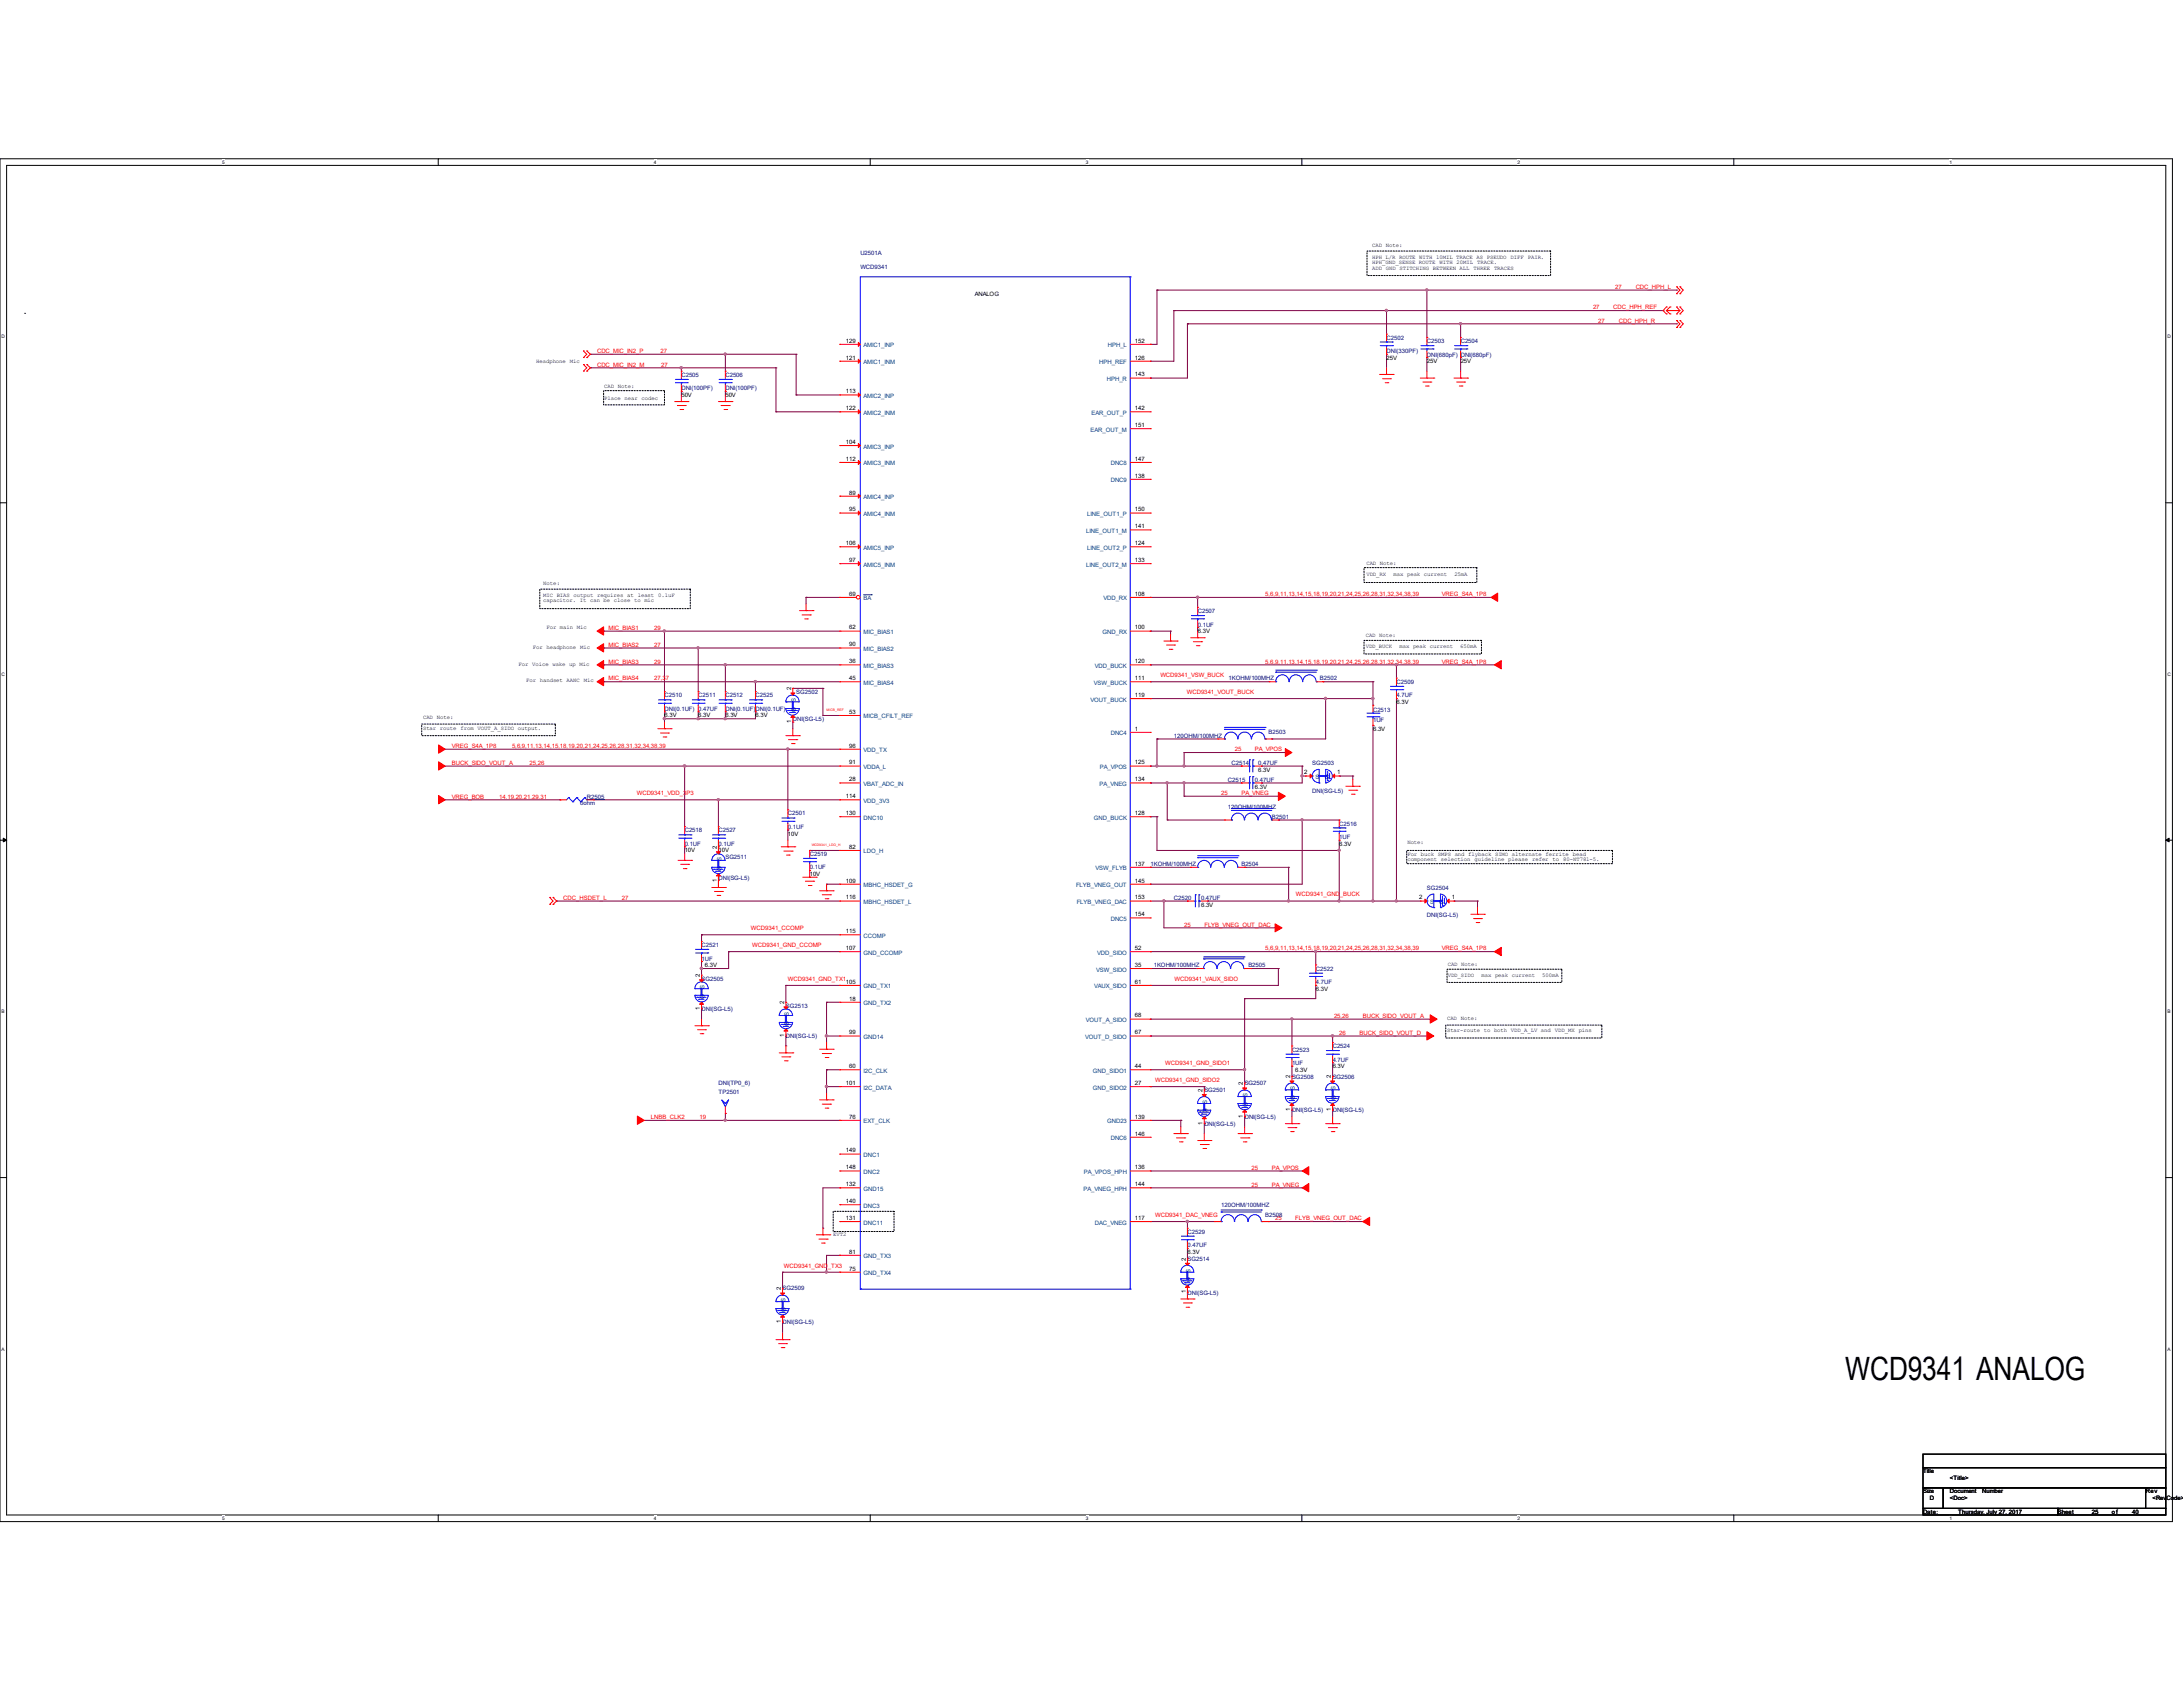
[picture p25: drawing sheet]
<svg xmlns="http://www.w3.org/2000/svg" width="279mm" height="216mm" viewBox="0 0 279 216" stroke-linecap="round" stroke-linejoin="round" font-family="sans-serif">
<defs><g id="words">
<text font-size="4.1" x="236.2" y="176.6">WCD9341 ANALOG</text>
<text font-size="1.6" x="3" y="40.1">.</text>
<g font-size=".8" fill="#000080">
<text x="110.1" y="32.7">U2501A</text>
<text x="110.1" y="34.4">WCD9341</text>
<text x="177.5" y="43.5">C2502</text>
<text x="177.5" y="45.2">DNI(330PF)</text>
<text x="182.6" y="43.9">C2503</text>
<text x="182.6" y="45.6">DNI(680pF) DNI(680pF)</text>
<text x="187" y="43.9">C2504</text>
<text x="87.2" y="48.2">C2505</text>
<text x="87.2" y="50">DNI(100PF)</text>
<text x="92.8" y="48.2">C2506</text>
<text x="92.8" y="50">DNI(100PF)</text>
<text x="153.3" y="78.4">C2507</text>
<text x="153.3" y="80.2">0.1UF</text>
<text x="85.1" y="89.2">C2510</text>
<text x="89.4" y="89.2">C2511</text>
<text x="92.8" y="89.2">C2512</text>
<text x="96.7" y="89.2">C2525</text>
<text x="101.9" y="88.8">SG2502</text>
<text x="157.2" y="87.1">1KOHM/100MHZ</text>
<text x="168.9" y="87.1">B2502</text>
<text x="178.7" y="87.5">C2509</text>
<text x="178.7" y="89.2">4.7UF</text>
<text x="85.1" y="91">DNI(0.1UF) 0.47UF</text>
<text x="92.8" y="91">DNI(0.1UF)DNI(0.1UF)</text>
<text x="101.5" y="92.3">DNI(SG-L5)</text>
<text x="150.2" y="94.4">120OHM/100MHZ</text>
<text x="162.4" y="94">B2503</text>
<text x="175.7" y="91.1">C2513</text>
<text x="175.7" y="92.5">1UF</text>
<text x="157.1" y="100">C2515</text>
<text x="157.6" y="97.9">C2514</text>
<text x="160.6" y="100">0.47UF</text>
<text x="161" y="97.9">0.47UF</text>
<text x="167.9" y="97.9">SG2503</text>
<text x="167.9" y="101.4">DNI(SG-L5)</text>
<text x="74.3" y="103.1">0ohm</text>
<text x="75.1" y="102.2">R2505</text>
<text x="87.6" y="106.5">C2518</text>
<text x="92" y="106.5">C2527</text>
<text x="100.8" y="104.4">C2501</text>
<text x="100.8" y="106.1">0.1UF</text>
<text x="157.1" y="103.5">120OHM/100MHZ</text>
<text x="162.8" y="104.8">B2501</text>
<text x="171.4" y="105.7">C2516</text>
<text x="171.4" y="107.4">1UF</text>
<text x="87.6" y="108.2">0.1UF</text>
<text x="92" y="112.6">DNI(SG-L5)</text>
<text x="92" y="108.2">0.1UF</text>
<text x="92.8" y="110">SG2511</text>
<text x="103.6" y="109.6">C2519</text>
<text x="103.6" y="111.3">0.1UF</text>
<text x="147.2" y="110.8">1KOHM/100MHZ</text>
<text x="158.9" y="110.8">B2504</text>
<text x="182.6" y="113.9">SG2504</text>
<text x="150.2" y="115.1">C2520</text>
<text x="153.7" y="115.1">0.47UF</text>
<text x="182.6" y="117.4">DNI(SG-L5)</text>
<text x="89.8" y="121.2">C2521</text>
<text x="89.8" y="122.9">1UF</text>
<text x="89.8" y="125.5">SG2505</text>
<text x="147.7" y="123.8">1KOHM/100MHZ</text>
<text x="159.8" y="123.8">B2505</text>
<text x="168.4" y="124.2">C2522</text>
<text x="168.4" y="125.9">4.7UF</text>
<text x="89.8" y="129.4">DNI(SG-L5)</text>
<text x="100.6" y="129">SG2513</text>
<text x="100.6" y="132.8">DNI(SG-L5)</text>
<text x="165.4" y="134.6">C2523</text>
<text x="165.4" y="136.3">1UF</text>
<text x="170.6" y="134.2">C2524</text>
<text x="170.6" y="135.9">4.7UF</text>
<text x="92" y="140">TP2501</text>
<text x="92" y="138.9">DNI(TP0_6)</text>
<text x="154.1" y="139.8">SG2501</text>
<text x="159.3" y="138.9">SG2507</text>
<text x="159.3" y="143.2">DNI(SG-L5)</text>
<text x="165.4" y="138">SG2508</text>
<text x="165.4" y="142.4">DNI(SG-L5)</text>
<text x="170.6" y="138">SG2506</text>
<text x="170.6" y="142.4">DNI(SG-L5)</text>
<text x="154.1" y="144.1">DNI(SG-L5)</text>
<text x="156.3" y="154.4">120OHM/100MHZ</text>
<text x="161.9" y="155.7">B2508</text>
<text x="152" y="161.4">SG2514</text>
<text x="152" y="157.9">C2529</text>
<text x="152" y="159.6">0.47UF</text>
<text x="100.2" y="165.1">SG2509</text>
<text x="152" y="165.7">DNI(SG-L5)</text>
<text x="100.2" y="169.5">DNI(SG-L5)</text>
</g>
<g font-size=".8">
<text x="124.8" y="37.8">ANALOG</text>
<text x="108.3" y="43.9">129</text>
<text x="108.3" y="46">121</text>
<text x="145.3" y="43.9">152</text>
<text x="145.3" y="46">126</text>
<text x="177.5" y="46.1">25V</text>
<text x="182.6" y="46.5">25V</text>
<text x="187" y="46.5">25V</text>
<text x="87.2" y="50.8">50V</text>
<text x="92.8" y="50.8">50V</text>
<text x="108.3" y="50.3">113</text>
<text x="108.3" y="52.5">122</text>
<text x="145.3" y="48.2">143</text>
<text x="145.3" y="52.5">142</text>
<text x="108.3" y="56.8">104</text>
<text x="108.3" y="59">112</text>
<text x="145.3" y="54.7">151</text>
<text x="145.3" y="59">147</text>
<text x="108.7" y="63.3">89</text>
<text x="108.7" y="65.4">95</text>
<text x="145.3" y="61.1">138</text>
<text x="145.3" y="65.4">150</text>
<text x="108.3" y="69.8">106</text>
<text x="108.7" y="71.9">97</text>
<text x="145.3" y="67.6">141</text>
<text x="145.3" y="69.8">124</text>
<text x="145.3" y="71.9">133</text>
<text x="108.7" y="76.2">69</text>
<text x="145.3" y="76.2">108</text>
<text x="108.7" y="80.6">62</text>
<text x="108.7" y="82.7">90</text>
<text x="145.3" y="80.6">100</text>
<text x="153.3" y="81">6.3V</text>
<text x="101.3" y="88.4" transform="rotate(-90 101.3 88.4)">2</text>
<text x="108.7" y="84.9">36</text>
<text x="108.7" y="87">45</text>
<text x="145.3" y="84.9">120</text>
<text x="145.3" y="87">111</text>
<text x="145.3" y="89.2">119</text>
<text x="85.1" y="91.8">6.3V</text>
<text x="89.4" y="91.8">6.3V</text>
<text x="92.8" y="91.8">6.3V</text>
<text x="96.7" y="91.8">6.3V</text>
<text x="101.3" y="92.6" transform="rotate(-90 101.3 92.6)">1</text>
<text x="108.7" y="91.4">53</text>
<text x="108.7" y="95.7">96</text>
<text x="145.3" y="93.5">1</text>
<text x="175.7" y="93.6">6.3V</text>
<text x="178.7" y="90.1">6.3V</text>
<text x="108.7" y="97.8">91</text>
<text x="108.7" y="100">28</text>
<text x="145.3" y="97.8">125</text>
<text x="145.3" y="100">134</text>
<text x="160.6" y="100.9">6.3V</text>
<text x="161" y="98.8">6.3V</text>
<text x="166.9" y="99.1">2</text>
<text x="171.2" y="99.1">1</text>
<text x="100.8" y="106.9">10V</text>
<text x="108.3" y="102.1">114</text>
<text x="108.3" y="104.3">130</text>
<text x="145.3" y="104.3">128</text>
<text x="87.6" y="109.1">10V</text>
<text x="91.7" y="112.9" transform="rotate(-90 91.7 112.9)">1</text>
<text x="91.7" y="108.7" transform="rotate(-90 91.7 108.7)">2</text>
<text x="92" y="109.1">10V</text>
<text x="103.6" y="112.1">10V</text>
<text x="108.3" y="112.9">109</text>
<text x="108.7" y="108.6">82</text>
<text x="145.3" y="110.8">137</text>
<text x="145.3" y="112.9">145</text>
<text x="171.4" y="108.2">6.3V</text>
<text x="108.3" y="115.1">116</text>
<text x="108.3" y="119.4">115</text>
<text x="145.3" y="115.1">153</text>
<text x="145.3" y="117.3">154</text>
<text x="153.7" y="116">6.3V</text>
<text x="181.6" y="115.1">2</text>
<text x="185.8" y="115.1">1</text>
<text x="89.6" y="125.1" transform="rotate(-90 89.6 125.1)">2</text>
<text x="90.2" y="123.8">6.3V</text>
<text x="108.3" y="121.6">107</text>
<text x="108.3" y="125.9">105</text>
<text x="145.3" y="121.6">52</text>
<text x="145.3" y="123.7">35</text>
<text x="145.3" y="125.9">61</text>
<text x="89.6" y="129.3" transform="rotate(-90 89.6 129.3)">1</text>
<text x="100.4" y="128.5" transform="rotate(-90 100.4 128.5)">2</text>
<text x="108.7" y="128.1">18</text>
<text x="145.3" y="130.2">68</text>
<text x="168.4" y="126.8">6.3V</text>
<text x="100.4" y="132.7" transform="rotate(-90 100.4 132.7)">1</text>
<text x="108.7" y="132.4">99</text>
<text x="108.7" y="136.7">60</text>
<text x="145.3" y="132.4">67</text>
<text x="145.3" y="136.7">44</text>
<text x="165.8" y="137.2">6.3V</text>
<text x="170.6" y="136.7">6.3V</text>
<text x="108.3" y="138.9">101</text>
<text x="108.7" y="143.2">76</text>
<text x="145.3" y="138.9">27</text>
<text x="145.3" y="143.2">139</text>
<text x="153.9" y="143.9" transform="rotate(-90 153.9 143.9)">1</text>
<text x="153.9" y="139.7" transform="rotate(-90 153.9 139.7)">2</text>
<text x="159.1" y="143.1" transform="rotate(-90 159.1 143.1)">1</text>
<text x="159.1" y="138.9" transform="rotate(-90 159.1 138.9)">2</text>
<text x="165.1" y="142.2" transform="rotate(-90 165.1 142.2)">1</text>
<text x="165.1" y="138" transform="rotate(-90 165.1 138)">2</text>
<text x="170.3" y="142.2" transform="rotate(-90 170.3 142.2)">1</text>
<text x="170.3" y="138" transform="rotate(-90 170.3 138)">2</text>
<text x="108.3" y="147.5">149</text>
<text x="108.3" y="149.6">148</text>
<text x="145.3" y="145.3">146</text>
<text x="145.3" y="149.6">136</text>
<text x="108.3" y="151.8">132</text>
<text x="108.3" y="154">140</text>
<text x="145.3" y="151.8">144</text>
<text x="108.3" y="156.1">131</text>
<text x="108.7" y="160.4">81</text>
<text x="145.3" y="156.1">117</text>
<text x="151.8" y="161.3" transform="rotate(-90 151.8 161.3)">2</text>
<text x="152" y="160.5">6.3V</text>
<text x="99.9" y="165.2" transform="rotate(-90 99.9 165.2)">2</text>
<text x="108.7" y="162.6">75</text>
<text x="151.8" y="165.5" transform="rotate(-90 151.8 165.5)">1</text>
<text x="99.9" y="169.3" transform="rotate(-90 99.9 169.3)">1</text>
<text x="246.1" y="188.6">Title</text>
<text x="246.1" y="191.1">Size</text>
<text x="249.6" y="191.1">Document</text>
<text x="249.6" y="189.4">&lt;Title&gt;</text>
<text x="253.7" y="191.1">Number</text>
<text x="274.6" y="191.1">Rev</text>
<text x="246.1" y="193.8">Date:</text>
<text x="247" y="192">D</text>
<text x="249.6" y="192">&lt;Doc&gt;</text>
<text x="250.6" y="193.8">Thursday, July 27, 2017</text>
<text x="263.4" y="193.8">Sheet</text>
<text x="267.7" y="193.8">25</text>
<text x="270.3" y="193.8">of</text>
<text x="272.9" y="193.8">40</text>
<text x="275.5" y="192">&lt;RevCode&gt;</text>
</g>
<g font-size=".8" fill="#f00">
<text x="203.9" y="39.6">27</text>
<text x="204.6" y="41.3">27</text>
<text x="206.5" y="39.6">CDC_HPH_REF</text>
<text x="206.7" y="37">27</text>
<text x="207.2" y="41.3">CDC_HPH_R</text>
<text x="209.3" y="37">CDC_HPH_L</text>
<text x="76.4" y="45.2">CDC_MIC_IN2_P</text>
<text x="76.4" y="46.9">CDC_MIC_IN2_M</text>
<text x="84.5" y="45.2">27</text>
<text x="84.6" y="46.9">27</text>
<text x="161.9" y="76.3">5,6,9,11,13,14,15,18,19,20,21,24,25,26,28,31,32,34,38,39</text>
<text x="184.5" y="76.3">VREG_S4A_1P8</text>
<text x="77.9" y="80.6">MIC_BIAS1</text>
<text x="77.9" y="82.8">MIC_BIAS2</text>
<text x="83.7" y="80.6">29</text>
<text x="83.7" y="82.8">27</text>
<text x="77.9" y="84.9">MIC_BIAS3</text>
<text x="77.9" y="87.1">MIC_BIAS4</text>
<text x="83.7" y="84.9">29</text>
<text x="83.7" y="87.1">27,37</text>
<text x="148.5" y="86.7">WCD9341_VSW_BUCK</text>
<text x="151.9" y="88.8">WCD9341_VOUT_BUCK</text>
<text x="161.9" y="84.9">5,6,9,11,13,14,15,18,19,20,21,24,25,26,28,31,32,34,38,39</text>
<text x="184.5" y="84.9">VREG_S4A_1P8</text>
<text x="57.8" y="95.7">VREG_S4A_1P8</text>
<text x="65.5" y="95.7">5,6,9,11,13,14,15,18,19,20,21,24,25,26,28,31,32,34,38,39</text>
<text x="57.8" y="97.9">BUCK_SIDO_VOUT_A</text>
<text x="67.8" y="97.9">25,26</text>
<text x="81.5" y="101.8">WCD9341_VDD_3P3</text>
<text x="156.3" y="101.8">25</text>
<text x="158" y="96.1">25</text>
<text x="158.9" y="101.8">PA_VNEG</text>
<text x="160.6" y="96.1">PA_VPOS</text>
<text x="57.8" y="102.2">VREG_BOB</text>
<text x="63.9" y="102.2">14,19,20,21,29,31</text>
<text x="72.1" y="115.1">CDC_HSDET_L</text>
<text x="79.6" y="115.1">27</text>
<text x="96.1" y="119">WCD9341_CCOMP</text>
<text x="151.6" y="118.6">25</text>
<text x="154.1" y="118.6">FLYB_VNEG_OUT_DAC</text>
<text x="165.9" y="114.7">WCD9341_GND_BUCK</text>
<text x="96.3" y="121.2">WCD9341_GND_CCOMP</text>
<text x="100.8" y="125.5">WCD9341_GND_TX1</text>
<text x="150.3" y="125.5">WCD9341_VAUX_SIDO</text>
<text x="161.9" y="121.6">5,6,9,11,13,14,15,18,19,20,21,24,25,26,28,31,32,34,38,39</text>
<text x="184.5" y="121.6">VREG_S4A_1P8</text>
<text x="170.7" y="130.3">25,26</text>
<text x="174.4" y="130.3">BUCK_SIDO_VOUT_A</text>
<text x="149.1" y="136.3">WCD9341_GND_SIDO1</text>
<text x="171.4" y="132.4">26</text>
<text x="174" y="132.4">BUCK_SIDO_VOUT_D</text>
<text x="83.3" y="143.2">LNBB_CLK2</text>
<text x="89.5" y="143.2">19</text>
<text x="147.8" y="138.5">WCD9341_GND_SIDO2</text>
<text x="160.2" y="149.7">25</text>
<text x="162.8" y="149.7">PA_VPOS</text>
<text x="147.8" y="155.7">WCD9341_DAC_VNEG</text>
<text x="160.2" y="151.8">25</text>
<text x="162.8" y="151.8">PA_VNEG</text>
<text x="163.2" y="156.2">25</text>
<text x="165.8" y="156.2">FLYB_VNEG_OUT_DAC</text>
<text x="100.3" y="162.2">WCD9341_GND_TX3</text>
</g>
<g font-size=".8" fill="#004080">
<text x="110.5" y="44.4">AMIC1_INP</text>
<text x="110.5" y="46.6">AMIC1_INM</text>
<text x="140.7" y="46.6">HPH_REF</text>
<text x="141.8" y="44.4">HPH_L</text>
<text x="110.5" y="50.9">AMIC2_INP</text>
<text x="110.5" y="53.1">AMIC2_INM</text>
<text x="139.7" y="53.1">EAR_OUT_P</text>
<text x="141.7" y="48.8">HPH_R</text>
<text x="110.5" y="57.4">AMIC3_INP</text>
<text x="110.5" y="59.6">AMIC3_INM</text>
<text x="139.6" y="55.2">EAR_OUT_M</text>
<text x="142.2" y="59.6">DNC8</text>
<text x="110.5" y="63.9">AMIC4_INP</text>
<text x="142.2" y="61.7">DNC9</text>
<text x="110.5" y="66">AMIC4_INM</text>
<text x="110.5" y="70.4">AMIC5_INP</text>
<text x="139" y="68.2">LINE_OUT1_M</text>
<text x="139.2" y="66">LINE_OUT1_P</text>
<text x="139.2" y="70.4">LINE_OUT2_P</text>
<text x="110.5" y="72.5">AMIC5_INM</text>
<text x="110.5" y="76.8">BA</text>
<text x="139" y="72.5">LINE_OUT2_M</text>
<text x="141.2" y="76.8">VDD_RX</text>
<text x="110.5" y="81.2">MIC_BIAS1</text>
<text x="110.5" y="83.3">MIC_BIAS2</text>
<text x="141.1" y="81.2">GND_RX</text>
<text x="101.9" y="89.9" transform="rotate(-90 101.9 89.9)">S</text>
<text x="110.5" y="85.5">MIC_BIAS3</text>
<text x="110.5" y="87.6">MIC_BIAS4</text>
<text x="139.6" y="89.8">VOUT_BUCK</text>
<text x="140" y="87.6">VSW_BUCK</text>
<text x="140.1" y="85.5">VDD_BUCK</text>
<text x="101.9" y="91.1" transform="rotate(-90 101.9 91.1)">G</text>
<text x="110.5" y="91.9">MICB_CFILT_REF</text>
<text x="142.2" y="94.1">DNC4</text>
<text x="110.5" y="96.3">VDD_TX</text>
<text x="110.5" y="98.4">VDDA_L</text>
<text x="110.5" y="100.6">VBAT_ADC_IN</text>
<text x="140.7" y="100.6">PA_VNEG</text>
<text x="140.8" y="98.4">PA_VPOS</text>
<text x="168.4" y="99.7">S</text>
<text x="169.6" y="99.7">G</text>
<text x="110.5" y="102.7">VDD_3V3</text>
<text x="110.5" y="104.9">DNC10</text>
<text x="140" y="104.9">GND_BUCK</text>
<text x="92.3" y="111.4" transform="rotate(-90 92.3 111.4)">G</text>
<text x="92.3" y="110.2" transform="rotate(-90 92.3 110.2)">S</text>
<text x="110.5" y="109.2">LDO_H</text>
<text x="110.5" y="113.5">MBHC_HSDET_G</text>
<text x="137.7" y="113.5">FLYB_VNEG_OUT</text>
<text x="140.2" y="111.4">VSW_FLYB</text>
<text x="110.5" y="115.7">MBHC_HSDET_L</text>
<text x="137.8" y="115.7">FLYB_VNEG_DAC</text>
<text x="142.2" y="117.9">DNC5</text>
<text x="183.1" y="115.7">S</text>
<text x="184.2" y="115.7">G</text>
<text x="110.5" y="120">CCOMP</text>
<text x="110.5" y="122.2">GND_CCOMP</text>
<text x="140.3" y="124.3">VSW_SIDO</text>
<text x="140.4" y="122.2">VDD_SIDO</text>
<text x="90.2" y="127.9" transform="rotate(-90 90.2 127.9)">G</text>
<text x="90.2" y="126.6" transform="rotate(-90 90.2 126.6)">S</text>
<text x="101" y="131.3" transform="rotate(-90 101 131.3)">G</text>
<text x="101" y="130.1" transform="rotate(-90 101 130.1)">S</text>
<text x="110.5" y="126.5">GND_TX1</text>
<text x="110.5" y="128.7">GND_TX2</text>
<text x="139" y="130.8">VOUT_A_SIDO</text>
<text x="140" y="126.5">VAUX_SIDO</text>
<text x="110.5" y="133">GND14</text>
<text x="110.5" y="137.3">I2C_CLK</text>
<text x="138.9" y="133">VOUT_D_SIDO</text>
<text x="139.9" y="137.3">GND_SIDO1</text>
<text x="110.5" y="139.4">I2C_DATA</text>
<text x="110.5" y="143.8">EXT_CLK</text>
<text x="139.9" y="139.4">GND_SIDO2</text>
<text x="141.7" y="143.8">GND23</text>
<text x="154.5" y="142.5" transform="rotate(-90 154.5 142.5)">G</text>
<text x="154.5" y="141.3" transform="rotate(-90 154.5 141.3)">S</text>
<text x="159.7" y="141.7" transform="rotate(-90 159.7 141.7)">G</text>
<text x="159.7" y="140.4" transform="rotate(-90 159.7 140.4)">S</text>
<text x="165.7" y="140.8" transform="rotate(-90 165.7 140.8)">G</text>
<text x="165.7" y="139.5" transform="rotate(-90 165.7 139.5)">S</text>
<text x="170.9" y="140.8" transform="rotate(-90 170.9 140.8)">G</text>
<text x="170.9" y="139.5" transform="rotate(-90 170.9 139.5)">S</text>
<text x="110.5" y="148.1">DNC1</text>
<text x="142.2" y="145.9">DNC6</text>
<text x="110.5" y="150.2">DNC2</text>
<text x="110.5" y="152.4">GND15</text>
<text x="110.5" y="154.6">DNC3</text>
<text x="138.7" y="152.4">PA_VNEG_HPH</text>
<text x="138.7" y="150.2">PA_VPOS_HPH</text>
<text x="110.5" y="156.7">DNC11</text>
<text x="110.5" y="161">GND_TX3</text>
<text x="140.1" y="156.7">DAC_VNEG</text>
<text x="100.5" y="167.9" transform="rotate(-90 100.5 167.9)">G</text>
<text x="100.5" y="166.7" transform="rotate(-90 100.5 166.7)">S</text>
<text x="110.5" y="163.2">GND_TX4</text>
<text x="152.4" y="164.1" transform="rotate(-90 152.4 164.1)">G</text>
<text x="152.4" y="162.9" transform="rotate(-90 152.4 162.9)">S</text>
</g>
<g font-size=".7">
<text x="175.6" y="31.7">CAD Note:</text>
<text x="175.6" y="33.1">HPH_L/R ROUTE WITH 10MIL TRACE AS PSEUDO DIFF PAIR.</text>
<text x="175.6" y="33.8">HPH_GND_SENSE ROUTE WITH 20MIL TRACE.</text>
<text x="175.6" y="34.5">ADD GND STITCHING BETWEEN ALL</text>
<text x="188.6" y="34.5">THREE</text>
<text x="191.2" y="34.5">TRACES</text>
<text x="68.6" y="46.4">Headphone Mic</text>
<text x="77.3" y="49.7">CAD Note:</text>
<text x="77.3" y="51.1">Place near codec</text>
<text x="69.5" y="74.9">Note:</text>
<text x="69.5" y="76.4">MIC BIAS output requires at least 0.1uF</text>
<text x="69.5" y="77.1">capacitor. It can be close to mic</text>
<text x="174.9" y="72.3">CAD Note:</text>
<text x="174.9" y="73.7">VDD_RX</text>
<text x="178.3" y="73.7">max peak current</text>
<text x="186.1" y="73.7">25mA</text>
<text x="68.2" y="83.1">For headphone</text>
<text x="69.9" y="80.5">For main Mic</text>
<text x="74.3" y="83.1">Mic</text>
<text x="174.8" y="81.5">CAD Note:</text>
<text x="174.8" y="82.9">VDD_BUCK</text>
<text x="179.1" y="82.9">max peak current</text>
<text x="186.9" y="82.9">650mA</text>
<text x="66.4" y="85.2">For Voice wake up Mic</text>
<text x="67.4" y="87.3">For handset AANC</text>
<text x="74.7" y="87.3">Mic</text>
<text x="54.1" y="92">CAD</text>
<text x="54.1" y="93.5">Star route from VOUT_A_SIDO output.</text>
<text x="55.9" y="92">Note:</text>
<text x="180.1" y="108.1">Note:</text>
<text x="180.1" y="109.5">For buck SMPS and flyback SIMO alternate ferrite</text>
<text x="180.1" y="110.2">component selection guideline please refer to 80-NT781-5.</text>
<text x="201.3" y="109.5">bead</text>
<text x="185.3" y="123.6">CAD Note:</text>
<text x="185.3" y="125.1">VDD_SIDO</text>
<text x="189.6" y="125.1">max peak current</text>
<text x="197.4" y="125.1">500mA</text>
<text x="185.2" y="130.6">CAD Note:</text>
<text x="185.2" y="132">Star-route to both VDD_A_LV and VDD_MX pins</text>
<text x="106.6" y="158.2">EVT2</text>
</g>
<g font-size=".6">
<text x="28.4" y="21">5</text>
<text x="83.7" y="21">4</text>
<text x="139" y="21">3</text>
<text x="194.2" y="21">2</text>
<text x="249.5" y="21">1</text>
<text x=".2" y="43.3">D</text>
<text x="277.4" y="43.3">D</text>
<text x=".2" y="86.5">C</text>
<text x="277.4" y="86.5">C</text>
<text x=".2" y="129.7">B</text>
<text x="277.4" y="129.7">B</text>
<text x=".2" y="172.8">A</text>
<text x="277.4" y="172.8">A</text>
<text x="28.4" y="194.5">5</text>
<text x="83.7" y="194.5">4</text>
<text x="139" y="194.5">3</text>
<text x="194.2" y="194.5">2</text>
<text x="249.5" y="194.5">1</text>
</g>
<g font-size=".4" fill="#f00">
<text x="105.8" y="91">MICB_REF</text>
<text x="103.9" y="108.2">WCD9341_LDO_H</text>
</g>
</g></defs>
<path d="M0 20.3h278v174.4h-278zM.8 21.2h276.4v172.7h-276.4z" fill="none" stroke="#000" stroke-width=".13"/>
<g fill="#fff">
<path d="M28.4 20.4h.3v.7h-.3z"/>
<path d="M28.4 194h.3v.6h-.3z"/>
</g>
<path d="M56.1 20.3v.9M56.1 193.9v.8" fill="none" stroke="#000" stroke-width=".13"/>
<g fill="#fff">
<path d="M83.7 20.4h.3v.7h-.3z"/>
<path d="M83.7 194h.3v.6h-.3z"/>
</g>
<path d="M111.4 20.3v.9M111.4 193.9v.8" fill="none" stroke="#000" stroke-width=".13"/>
<g fill="#fff">
<path d="M139 20.4h.3v.7h-.3z"/>
<path d="M139 194h.3v.6h-.3z"/>
</g>
<path d="M166.6 20.3v.9M166.6 193.9v.8" fill="none" stroke="#000" stroke-width=".13"/>
<g fill="#fff">
<path d="M194.2 20.4h.3v.7h-.3z"/>
<path d="M194.2 194h.3v.6h-.3z"/>
</g>
<path d="M221.9 20.3v.9M221.9 193.9v.8" fill="none" stroke="#000" stroke-width=".13"/>
<g fill="#fff">
<path d="M249.5 20.4h.3v.7h-.3z"/>
<path d="M249.5 194h.3v.6h-.3z"/>
<path d="M.2 42.8h.4v.6h-.4z"/>
<path d="M277.4 42.8h.4v.6h-.4z"/>
<path d="M.2 85.9h.4v.7h-.4z"/>
<path d="M277.4 85.9h.4v.7h-.4z"/>
</g>
<path d="M0 64.3h.8M277.2 64.3h.8" fill="none" stroke="#000" stroke-width=".13"/>
<g fill="#fff">
<path d="M.2 129.1h.4v.7h-.4z"/>
<path d="M277.4 129.1h.4v.7h-.4z"/>
</g>
<path d="M0 107.5h.8M277.2 107.5h.8" fill="none" stroke="#000" stroke-width=".13"/>
<path d="M.4 107.3l.4 .2-.4 .2zM277.2 107.5l.4-.2v.4z" fill="#000" stroke="#000" stroke-width=".13"/>
<g fill="#fff">
<path d="M.2 172.3h.4v.7h-.4z"/>
<path d="M277.4 172.3h.4v.7h-.4z"/>
</g>
<g fill="none" stroke="#000" stroke-width=".13">
<path d="M175 32.1h23.5v3.2h-23.5zM69.1 75.4h19.2v2.5h-19.2zM174.6 72.6h14.4v1.9h-14.4zM54 92.7h17.1v1.4h-17.1zM174.6 82h15v1.7h-15zM180 108.8h26.4v1.7h-26.4zM185 131.2h20v1.6h-20zM185.2 124h14.7v1.7h-14.7zM0 150.7h.8M106.6 155h7.8v2.6h-7.8zM277.2 150.7h.8M246.1 186.1h31.1v1.7h-31.1z"/>
<path d="M246.1 187.8h31.1v2.6h-31.1zM246.1 190.4h2.6v2.6h-2.6zM246.1 193h17.3v.9h-17.3zM248.7 190.4h25.9v2.6h-25.9zM263.4 193h13.8v.9h-13.8zM274.6 190.4h2.6v2.6h-2.6z"/>
</g>
<path d="M77.3 50h7.7v1.8h-7.7z" fill="none" stroke="#000" stroke-width=".13" stroke-dasharray=".2 .2"/>
<g fill="none" stroke="#800040" stroke-width=".13">
<path d="M148.1 37.1h.1M148.1 37.1v7h-.9M148.1 37.1h66.5M150.2 39.8h.1M150.2 39.8h62.7M150.2 39.8v6.4h-3M177.5 39.8h.1M177.5 39.8v3M182.6 37.1h.1M182.6 37.1v6.1M212.9 39.8h.1M214.6 37.1h.1"/>
<path d="M75.6 45.3h.1M75.6 47.1h.1M75.6 47.1h23.7M75.6 45.3h26.3M87.2 50.1h.1M87.2 47.1h.1M87.2 47.1v.4M87.2 50.1v.4M92.8 50.1h.1M92.8 45.3h.1M92.8 45.3v2.2M92.8 50.1v.4"/>
<path d="M99.3 47.1h.1M99.3 52.7h.1M99.3 47.1v5.6M99.3 52.7h8.2M101.9 45.3h.1M101.9 50.5h.1M101.9 45.3v5.2M101.9 50.5h5.6M147.2 46.2h.1M147.2 48.4h.1M147.2 44.1h.1M152 41.4h.1"/>
<path d="M152 41.4h62.6M152 41.4v7h-4.8M177.5 45.3h.1M177.5 45.3v1.8M182.6 45.8h.1M182.6 45.8v1.7M186.9 45.8h.1M186.9 41.4h.1M186.9 41.4v1.8M186.9 45.8v1.7M214.6 41.4h.1M103.2 76.5h.1"/>
<path d="M103.2 76.5h4.3M103.2 76.5v.8M147.2 76.5h.1M147.2 76.5h43.6M153.3 76.5h.1M153.3 76.5v1.2M57 98h50.5M57 95.9h50.5M77.3 80.8h.1M77.3 82.9h.1M77.3 85.1h.1M77.3 87.2h.1"/>
<path d="M77.3 80.8h30.2M77.3 85.1h30.2M77.3 87.2h30.2M77.3 82.9h30.2M85 80.8h.1M85 91.1h.1M85 92h.1M85 80.8v7.7M85 91.1v1.3M87.6 98h.1M87.6 98v7.8M89.4 82.9h.1"/>
<path d="M89.4 91.1h.1M89.4 92h.1M89.4 82.9v5.6M89.4 91.1v.9M92.8 85.1h.1M92.8 91.1h.1M92.8 92h.1M92.8 85.1v3.4M92.8 91.1v.9M96.7 91.1h.1M96.7 87.2h.1M96.7 91.1v.9h-11.7"/>
<path d="M96.7 87.2v1.3M100.8 95.9h.1M100.8 95.9v7.7M101.5 92.4h.1M101.5 88.1h.1M101.5 92.4v.9M101.5 88.1h3.8M105.3 91.6h.1M105.3 88.1h.1M105.3 91.6h2.2M105.3 88.1v3.5M147.2 80.8h.1"/>
<path d="M147.2 85.1h.1M147.2 87.2h.1M147.2 98h.1M147.2 89.4h.1M147.2 80.8h2.6M147.2 98h11.7M147.2 85.1h44.1M147.2 87.2h15.2M147.2 89.4h28.5M148.1 94.6h.1M148.1 94.6v3.4M148.1 94.6h7.8"/>
<path d="M149.8 80.8h.1M149.8 80.8v.4M151.6 98h.1M151.6 96.3h.1M151.6 96.3h12.9M151.6 96.3v1.7M153.3 80.3h.1M153.3 80.3v.5M158.9 98h.1M161.5 98h.1M161.5 98h5.2M162.8 94.6h.1"/>
<path d="M166.7 98h.1M166.7 99.3h.1M166.7 98v2.2h-5.2M166.7 99.3h.4M169.3 87.2h.1M169.3 87.2h6.4M169.7 89.4h.1M169.7 89.4v5.2h-6.9M171.4 99.3h.1M171.4 99.3h1.7M173.1 99.3h.1M173.1 99.3v.4"/>
<path d="M175.7 92.8h.1M175.7 87.2h.1M175.7 89.4h.1M175.7 87.2v3.1M175.7 92.8v22.5M178.7 89.4h.1M178.7 85.1h.1M178.7 85.1v1.7M178.7 89.4v25.9M57 102.4h14.7M71.2 115.3h.1M71.2 115.3h36.3"/>
<path d="M71.7 102.4h.1M76 102.4h31.5M87.6 108.4h.1M87.6 108.4v.9M89.8 119.6h.1M89.8 119.6v.9M89.8 119.6h17.7M91.9 102.4h.1M91.9 102.4v3.4M100.8 106.2h.1M100.8 106.2v1.3M103.6 108.8h.1"/>
<path d="M103.6 108.8h3.9M105.8 113.2h.1M105.8 113.2h1.7M147.2 111h.1M147.2 113.2h.1M147.2 100.2h.1M147.2 104.5h.1M147.2 111h5.2M147.2 115.3h4.8M147.2 100.2h11.7M147.2 104.5h.9M148.1 108.8h.1"/>
<path d="M148.1 104.5h.1M148.1 108.8h23.3M148.1 104.5v4.3M149 115.3h.1M149 115.3v3.4h14.2M149.4 104.9h.1M149.4 100.2h.1M149.4 104.9h7.3M149.4 100.2v4.7M151.6 100.2h.1M151.6 101.9h.1M151.6 101.9h12"/>
<path d="M151.6 100.2v1.7M152 115.3h.1M154.6 115.3h.1M154.6 115.3h27.2M158.9 100.2h.1M159.3 111h.1M159.3 111h5.6M161.5 100.2h.1M163.2 118.7h.1M163.6 104.9h.1M163.6 104.9h7.8M164.9 115.3h.1"/>
<path d="M164.9 111h.1M164.9 111v4.3M166.7 104.9h.1M166.7 104.9v8.3h-19.5M171.4 115.3h.1M171.4 108.8h.1M171.4 107.5h.1M171.4 107.5v7.8M175.7 115.3h.1M178.7 115.3h.1M186.1 115.3h.1M186.1 115.3h3"/>
<path d="M189.1 115.3h.1M189.1 115.3v.9M89.8 123.1h.1M89.8 129.1h.1M89.8 124h.1M89.8 123.1v1.7M89.8 129.1v1.3M93.3 121.8h.1M93.3 121.8v2.2h-3.5M93.3 121.8h14.2M100.6 126.1h.1M100.6 133.9h.1"/>
<path d="M100.6 126.1h6.9M100.6 126.1v2.2M100.6 132.6v1.3M105.8 132.6h.1M105.8 128.3h.1M105.8 136.9h.1M105.8 139.1h.1M105.8 139.1h1.7M105.8 132.6h1.7M105.8 136.9h1.7M105.8 128.3h1.7M105.8 128.3v5.1"/>
<path d="M105.8 136.9v3M107.5 126.1h.1M147.2 130.4h.1M147.2 126.1h.1M147.2 124h.1M147.2 139.1h.1M147.2 132.6h.1M147.2 121.8h.1M147.2 130.4h35.8M147.2 124h6M147.2 139.1h6.9M147.2 132.6h35.4"/>
<path d="M147.2 121.8h44.1M147.2 136.9h12.1M154.1 139.1h.1M154.1 139.1v.4M159.3 136.9h.1M159.3 127.8h.1M159.3 127.8v10.8M160.1 124h.1M160.1 124h3.5M163.6 124h.1M163.6 124v2.1h-16.4M165.4 130.4h.1"/>
<path d="M165.4 136.4h.1M165.4 130.4v3.5M165.4 136.4v1.4M168.4 121.8h.1M168.4 126.1h.1M168.4 121.8v1.7M168.4 126.1v1.7h-9.1M170.6 132.6h.1M170.6 136h.1M170.6 132.6v.8M170.6 136v1.8M82.5 143.4h25"/>
<path d="M92.8 143.4h.1M92.8 142.5h.1M92.8 142.5v.9M105.3 157.2h.1M107.5 152h.1M107.5 143.4h.1M107.5 152h-2.2v5.2M147.2 156.3h.1M147.2 152h19.5M147.2 143.4h3.9M147.2 149.9h19.5M147.2 156.3h8.2"/>
<path d="M151.1 143.4h.1M151.1 143.4v.8M152 156.3h.1M152 156.3v.9M152 159.8v1.3M154.1 143.8h.1M154.1 143.8v1.3M159.3 142.9h.1M159.3 142.9v1.3M162.3 156.3h12.1M165.4 142.1h.1M165.4 142.1v.8"/>
<path d="M166.7 149.9h.1M166.7 152h.1M170.6 142.1h.1M170.6 142.1v.8M174.4 156.3h.1M100.2 162.8h.1M100.2 169.2h.1M100.2 162.8h7.3M100.2 162.8v2.1M100.2 169.2v1.4M105.8 162.8h.1M107.5 160.7h.1"/>
<path d="M107.5 162.8h.1M107.5 160.7h-1.7v2.1M152 161.1h.1"/>
</g>
<g fill="#f0f" stroke="#f0f" stroke-width=".13">
<circle cx="168.4" cy="121.8" r=".15"/>
<circle cx="165.3" cy="130.4" r=".15"/>
<circle cx="170.5" cy="132.6" r=".15"/>
<circle cx="149" cy="115.3" r=".15"/>
<circle cx="171.4" cy="115.3" r=".15"/>
<circle cx="164.9" cy="115.3" r=".15"/>
<circle cx="175.7" cy="115.3" r=".15"/>
<circle cx="153.3" cy="76.4" r=".15"/>
<circle cx="178.7" cy="85.1" r=".15"/>
<circle cx="166.6" cy="104.9" r=".15"/>
<circle cx="171.4" cy="108.8" r=".15"/>
<circle cx="178.7" cy="115.3" r=".15"/>
<circle cx="175.7" cy="89.4" r=".15"/>
<circle cx="169.7" cy="89.4" r=".15"/>
<circle cx="148.1" cy="98" r=".15"/>
<circle cx="166.6" cy="99.3" r=".15"/>
<circle cx="159.3" cy="136.9" r=".15"/>
<circle cx="87.2" cy="47.1" r=".15"/>
<circle cx="92.8" cy="45.3" r=".15"/>
<circle cx="85" cy="80.8" r=".15"/>
<circle cx="92.8" cy="85.1" r=".15"/>
<circle cx="89.3" cy="82.9" r=".15"/>
<circle cx="89.3" cy="92" r=".15"/>
<circle cx="85" cy="92" r=".15"/>
<circle cx="92.8" cy="92" r=".15"/>
<circle cx="96.7" cy="87.2" r=".15"/>
<circle cx="100.8" cy="95.9" r=".15"/>
<circle cx="87.6" cy="98" r=".15"/>
<circle cx="105.8" cy="139" r=".15"/>
<circle cx="177.4" cy="39.7" r=".15"/>
<circle cx="186.9" cy="41.4" r=".15"/>
<circle cx="182.6" cy="37.1" r=".15"/>
<circle cx="105.8" cy="162.8" r=".15"/>
<circle cx="149.4" cy="100.2" r=".15"/>
<circle cx="151.5" cy="100.2" r=".15"/>
<circle cx="151.5" cy="98" r=".15"/>
<circle cx="91.9" cy="102.3" r=".15"/>
<circle cx="152" cy="156.3" r=".15"/>
<circle cx="89.8" cy="123.9" r=".15"/>
<circle cx="92.8" cy="143.4" r=".15"/>
<circle cx="105.8" cy="132.6" r=".15"/>
</g>
<g fill="none" stroke="#f00" stroke-width=".13">
<path d="M213.3 39.3h.1M213.3 39.8h.1M213.3 39.3l-.4 .5 .4 .4M213.3 39.8l.4 .4M213.3 39.8h1.7M213.7 39.3h.1M213.7 39.3l-.4 .5M214.6 36.7h.1M214.6 37.6h.1M214.6 39.3h.1M214.6 36.7l.4 .4-.4 .5M214.6 39.3l.4 .5"/>
<path d="M215 36.7h.1M215 37.6h.1M215 39.3h.1M215 36.7l.4 .4-.4 .5M215 39.3l.4 .5-.4 .4M215 39.8l-.4 .4M74.7 44.9h.1M74.7 45.8h.1M74.7 46.7h.1M74.7 47.5h.1M74.7 44.9l.4 .4-.4 .5M74.7 46.7l.4 .4-.4 .4"/>
<path d="M75.1 45.8h.1M75.1 44.9h.1M75.1 47.5h.1M75.1 46.7h.1M75.1 44.9l.5 .4-.5 .5M75.1 46.7l.5 .4-.5 .4M86.4 51.4h1.7M86.7 51.9h1M87 52.4h.4M87.2 51.4h.1M87.2 47.5h.1M87.2 50.1h.1"/>
<path d="M87.2 47.5v.9M87.2 49.2v.9M87.2 50.5v.9M87.4 52.4h.1M87.7 51.9h.1M88.1 51.4h.1M91.9 51.4h1.8M92.3 51.9h1M92.7 52.4h.3M92.8 51.4h.1M92.8 50.5v.9M93 52.4h.1"/>
<path d="M93.3 51.9h.1M93.7 51.4h.1M107.5 44.1h.1M107.5 46.2h.1M107.5 50.5h.1M107.5 52.7h.1M107.5 57h.1M107.5 59.2h.1M107.5 44.1h2.6M107.5 46.2h2.6M107.5 50.5h2.6M107.5 52.7h2.6"/>
<path d="M107.5 57h2.6M107.5 59.2h2.6M176.6 47.9h1.7M177 48.5h1M177.3 49h.3M177.5 47.9h.1M177.5 47.1v.8M177.6 49h.1M178 48.5h.1M178.3 47.9h.1M181.8 48.4h1.7M182.1 48.9h1"/>
<path d="M182.5 49.4h.3M182.6 48.4h.1M182.6 43.2h.1M182.6 45.8h.1M182.6 43.2v.9M182.6 44.9v.9M182.6 47.5v.9M182.8 49.4h.1M183.1 48.9h.1M183.5 48.4h.1M186.1 48.4h1.7M186.4 48.9h1.1"/>
<path d="M186.8 49.4h.3M186.9 48.4h.1M186.9 47.5v.9M187.1 49.4h.1M187.5 48.9h.1M187.8 48.4h.1M213.3 40.2h.1M213.7 40.2h.1M214.6 41h.1M214.6 41.9h.1M214.6 40.2h.1M214.6 41l.4 .4-.4 .5"/>
<path d="M215 41h.1M215 41.9h.1M215 40.2h.1M215 41l.4 .4-.4 .5M102.3 78.1h1.8M102.7 78.7h1M103 79.2h.3M103.2 78.1h.1M103.2 77.3v.8M103.3 79.2h.1M103.7 78.7h.1M104.1 78.1h.1"/>
<path d="M107.5 63.5h.1M107.5 65.7h.1M107.5 70h.1M107.5 72.1h.1M107.5 63.5h2.6M107.5 65.7h2.6M107.5 70h2.6M107.5 72.1h2.6M153.3 77.7h.1M153.3 77.7v.9M153.3 79.5v.8M84.2 93.3h1.7"/>
<path d="M84.5 93.8h1.1M84.9 94.3h.3M85 93.3h.1M85 88.5h.1M85 91.1h.1M85 88.5v.9M85 90.3v.8M85 92.4v.9M85.2 94.3h.1M85.6 93.8h.1M85.9 93.3h.1M89.4 88.5h.1"/>
<path d="M89.4 91.1h.1M89.4 88.5v.9M89.4 90.3v.8M92.8 88.5h.1M92.8 91.1h.1M92.8 88.5v.9M92.8 90.3v.8M100.6 94.1h1.7M100.9 94.7h1.1M101.3 95.2h.3M101.5 94.1h.1M101.5 92.4h.1"/>
<path d="M101.5 88.1h.1M101.5 88.1v.8M101.5 91.6v.8M101.5 93.3v.8M101.6 95.2h.1M102 94.7h.1M102.3 94.1h.1M149 82h1.7M149.3 82.5h1M149.6 83.1h.4M149.8 82h.1M149.8 81.2v.8"/>
<path d="M150 83.1h.1M150.3 82.5h.1M150.7 82h.1M152.4 81.6h1.7M152.7 82.1h1.1M153.1 82.6h.4M153.3 81.6h.1M153.3 80.3h.1M153.3 80.8v.8M153.5 82.6h.1M153.8 82.1h.1M154.1 81.6h.1"/>
<path d="M155.9 94.6h.1M155.9 94.6h.8M158.9 98h.1M158.9 98h.9M160.6 98h.9M161.5 98h.1M161.9 94.6h.9M162.4 87.2h.1M162.4 87.2h.9M162.8 94.6h.1M168.5 87.2h.8M169.3 87.2h.1"/>
<path d="M173.1 99.7v.9M178.7 86.8h.1M178.7 89.4h.1M178.7 86.8v.9M178.7 88.5v.9M70.4 114.9h.1M70.4 115.7h.1M70.4 114.9l.4 .4-.4 .4M70.8 115.7h.1M70.8 114.9h.1M70.8 114.9l.4 .4-.4 .4M86.8 110.1h1.7"/>
<path d="M87.1 110.6h1M87.5 111.2h.3M87.6 110.1h.1M87.6 105.8h.1M87.6 108.4h.1M87.6 105.8v.9M87.6 107.5v.9M87.6 109.3v.8M87.8 111.2h.1M88.1 110.6h.1M88.5 110.1h.1M91.1 113.6h1.7"/>
<path d="M91.4 114.1h1.1M91.8 114.6h.3M91.9 113.6h.1M91.9 112.7h.1M91.9 108.4h.1M91.9 108.4v.9M91.9 111.8v1.8M92.1 114.6h.1M92.5 114.1h.1M92.8 113.6h.1M100 108.4h1.7M100.3 108.9h1.1"/>
<path d="M100.7 109.4h.3M100.8 108.4h.1M100.8 107.5v.9M101 109.4h.1M101.4 108.9h.1M101.7 108.4h.1M102.7 112.3h1.8M103.1 112.8h1M103.5 113.3h.3M103.6 112.3h.1M103.6 108.8h.1M103.6 111.4h.1"/>
<path d="M103.6 108.8v.9M103.6 110.5v1.8M103.8 113.3h.1M104.1 112.8h.1M104.5 112.3h.1M104.9 114h1.7M105.2 114.5h1.1M105.6 115h.4M105.8 114h.1M105.8 113.2v.8M106 115h.1M106.3 114.5h.1"/>
<path d="M106.6 114h.1M156.7 104.9h.1M156.7 104.9h.9M162.8 104.9h.8M163.6 104.9h.1M172.3 100.6h1.7M172.6 101.1h1.1M173 101.6h.3M173.1 100.6h.1M173.3 101.6h.1M173.7 101.1h.1M174 100.6h.1"/>
<path d="M188.3 117h1.7M188.6 117.6h1M188.9 118.1h.4M189.1 117h.1M189.1 116.2v.8M189.3 118.1h.1M189.6 117.6h.1M190 117h.1M88.9 131.3h1.8M89.3 131.8h1M89.6 132.3h.4M89.8 131.3h.1"/>
<path d="M89.8 120.5h.1M89.8 123.1h.1M89.8 129.1h.1M89.8 124.8h.1M89.8 120.5v.8M89.8 122.2v.9M89.8 124.8v.8M89.8 128.3v.8M89.8 130.4v.9M90 132.3h.1M90.3 131.8h.1M90.7 131.3h.1"/>
<path d="M99.7 134.7h1.8M100.1 135.3h1M100.4 135.8h.4M100.6 134.7h.1M100.6 133.9v.8M100.8 135.8h.1M101.1 135.3h.1M101.5 134.7h.1M104.9 134.3h1.7M105.2 134.8h1.1M105.6 135.3h.4M105.8 134.3h.1"/>
<path d="M105.8 133.4v.9M105.8 139.9v.9M106 135.3h.1M106.3 134.8h.1M106.6 134.3h.1M154.1 139.5h.1M154.1 139.5v.8M168.4 123.5h.1M168.4 126.1h.1M168.4 123.5v.9M168.4 125.2v.9M170.6 133.4h.1"/>
<path d="M170.6 136h.1M170.6 137.8h.1M170.6 133.4v.9M170.6 135.2v.8M170.6 137.8v.8M92.8 142.5h.1M92.8 141.6v.9M104.5 158h1.7M104.8 158.6h1.1M104.9 140.8h1.7M105.2 159.1h.3M105.2 141.3h1.1"/>
<path d="M105.3 158h.1M105.3 157.2v.8M105.5 159.1h.1M105.6 141.8h.4M105.8 140.8h.1M105.9 158.6h.1M106 141.8h.1M106.2 158h.1M106.3 141.3h.1M106.6 140.8h.1M150.2 145.1h1.8M150.6 145.6h1"/>
<path d="M151 146.1h.3M151.1 145.1h.1M151.1 144.2v.9M151.3 146.1h.1M151.6 145.6h.1M152 145.1h.1M153.3 146h1.7M153.6 146.5h1M154 147h.3M154.1 146h.1M154.1 143.8h.1M154.1 142.9v.9"/>
<path d="M154.1 145.1v.9M154.3 147h.1M154.6 146.5h.1M155 146h.1M155.4 156.3h.1M155.4 156.3h.9M158.5 145.1h1.7M158.8 145.6h1.1M159.1 146.1h.4M159.3 145.1h.1M159.3 144.2v.9M159.5 146.1h.1"/>
<path d="M159.9 145.6h.1M160.2 145.1h.1M161.5 156.3h.8M162.3 156.3h.1M164.5 143.8h1.7M164.8 144.3h1.1M165.2 144.8h.3M165.4 143.8h.1M165.4 142.9v.9M165.5 144.8h.1M165.9 144.3h.1M166.2 143.8h.1"/>
<path d="M169.7 143.8h1.7M170 144.3h1.1M170.4 144.8h.3M170.6 143.8h.1M170.6 142.1h.1M170.6 141.2v.9M170.6 142.9v.9M170.7 144.8h.1M171.1 144.3h.1M171.4 143.8h.1M99.3 171.4h1.7M99.7 172h1"/>
<path d="M100 172.5h.3M100.2 171.4h.1M100.2 169.2h.1M100.2 164.9h.1M100.2 164.9v.8M100.2 168.3v.9M100.2 170.6v.8M100.3 172.5h.1M100.7 172h.1M101 171.4h.1M151.1 166.2h1.7M151.5 166.8h1"/>
<path d="M151.8 167.3h.3M152 166.2h.1M152 165.4h.1M152 161.1h.1M152 161.1v.8M152 164.5v1.7M152.1 167.3h.1M152.5 166.8h.1M152.8 166.2h.1"/>
</g>
<g fill="#f00" stroke="#f00" stroke-width=".13">
<path d="M101.5 91.6l.2 .2h-.5z"/>
<path d="M101.2 88.7h.5l-.2 .2z"/>
<path d="M91.7 112.1l.2-.3 .3 .3z"/>
<path d="M91.7 109h.5l-.3 .3z"/>
<path d="M100.2 168.3l.2 .3h-.5z"/>
<path d="M99.9 165.5h.5l-.2 .2z"/>
<path d="M151.7 164.8l.3-.3 .2 .3z"/>
<path d="M151.7 161.7h.5l-.2 .2z"/>
<path d="M153.9 143.2l.2-.3 .3 .3z"/>
<path d="M153.9 140.1h.5l-.3 .2z"/>
<path d="M170.3 141.5l.3-.3 .2 .3z"/>
<path d="M170.3 138.3h.5l-.2 .3z"/>
<path d="M89.8 128.3l.2 .2h-.5z"/>
<path d="M89.5 125.4h.5l-.2 .2z"/>
<path d="M109.9 43.8l.2 .3-.2 .2z"/>
<path d="M109.9 46l.2 .2-.2 .3z"/>
<path d="M109.9 50.3l.2 .2-.2 .3z"/>
<path d="M109.9 52.5l.2 .2-.2 .3z"/>
<path d="M109.9 56.8l.2 .2-.2 .3z"/>
<path d="M109.9 58.9l.2 .3-.2 .2z"/>
<path d="M109.9 63.2l.2 .3-.2 .3z"/>
<path d="M109.9 65.4l.2 .3-.2 .2z"/>
<path d="M109.9 69.7l.2 .3-.2 .2z"/>
<path d="M109.9 71.9l.2 .2-.2 .3z"/>
<path d="M190.8 76.5l.9-.6v1.1z" fill-rule="evenodd"/>
<path d="M191.3 85.1l.9-.6v1.1z" fill-rule="evenodd"/>
<path d="M183 129.9l.9 .5-.9 .5z" fill-rule="evenodd"/>
<path d="M182.6 132l.9 .6-.9 .5z" fill-rule="evenodd"/>
<path d="M76.4 80.8l.9-.6v1.1z" fill-rule="evenodd"/>
<path d="M76.4 82.9l.9-.5v1z" fill-rule="evenodd"/>
<path d="M76.4 85.1l.9-.6v1.1z" fill-rule="evenodd"/>
<path d="M76.4 87.2l.9-.5v1.1z" fill-rule="evenodd"/>
<path d="M56.1 97.5l.9 .5-.9 .6z" fill-rule="evenodd"/>
<path d="M56.1 95.3l.9 .6-.9 .5z" fill-rule="evenodd"/>
<path d="M81.6 142.8l.9 .6-.9 .5z" fill-rule="evenodd"/>
<path d="M166.7 149.9l.8-.6v1.1z" fill-rule="evenodd"/>
<path d="M166.7 152l.8-.5v1z" fill-rule="evenodd"/>
<path d="M164.5 95.8l.9 .5-.9 .5z" fill-rule="evenodd"/>
<path d="M163.6 101.4l.9 .5-.9 .5z" fill-rule="evenodd"/>
<path d="M163.2 118.2l.9 .5-.9 .6z" fill-rule="evenodd"/>
<path d="M174.4 156.3l.9-.5v1z" fill-rule="evenodd"/>
<path d="M56.1 101.8l.9 .6-.9 .5z" fill-rule="evenodd"/>
<path d="M191.3 121.8l.9-.6v1.1z" fill-rule="evenodd"/>
</g>
<g fill="none" stroke="#00f" stroke-width=".13">
<path d="M144.7 35.4h.1M144.7 35.4h-34.6v129.6M144.7 35.4v129.6M86.4 49h1.6M86.4 48.6h1.6M87.2 48.6h.1M87.2 49h.1M87.2 48.4v.2M87.2 49v.2M88 49h.1M88 48.6h.1M181.9 44.7h1.5"/>
<path d="M181.9 44.2h1.5M182.6 44.2h.1M182.6 44.7h.1M182.6 44.1v.1M182.6 44.7v.2M183.4 44.7h.1M183.4 44.2h.1M152.5 79.2h1.6M152.5 78.8h1.6M153.3 78.8h.1M153.3 79.2h.1M153.3 78.6v.2"/>
<path d="M153.3 79.2v.3M154.1 79.2h.1M154.1 78.8h.1M84.3 90h1.5M84.3 89.6h1.5M85 89.6h.1M85 90h.1M85 89.4v.2M85 90v.3M85.8 90h.1M85.8 89.6h.1M88.6 90h1.5"/>
<path d="M88.6 89.6h1.5M89.4 89.6h.1M89.4 90h.1M89.4 89.4v.2M89.4 90v.3M90.1 90h.1M90.1 89.6h.1M92 90h1.6M92 89.6h1.6M92.8 89.6h.1M92.8 90h.1M92.8 89.4v.2"/>
<path d="M92.8 90v.3M93.6 90h.1M93.6 89.6h.1M100.6 90.7a.85 .85 0 0 0 .8 .8 .85 .85 0 0 0 .9-.8M100.6 90.7h.1M100.6 89.8h.1M100.6 90.7h1.7M100.6 89.8h1.7M100.8 90.9h.1M100.8 90.9h1.3M101.1 91.2h.1M101.1 91.2h.7"/>
<path d="M101.5 88.9h.1M101.5 91.6h.1M102.3 89.8a.85 .85 0 0 0-.9-.9 .85 .85 0 0 0-.8 .9M156.7 93.3h.1M156.7 94.6h.1M156.7 93.1h5.2M156.7 93.3h5.2M158.4 94.6a.85 .85 0 0 0-.8-.9 .85 .85 0 0 0-.9 .9M159.8 98h.1M159.9 98h.1M159.9 97.2h.1M159.9 97.2v1.6"/>
<path d="M160.1 94.6a.85 .85 0 0 0-.8-.9 .85 .85 0 0 0-.8 .9M160.4 97.2h.1M160.4 98h.1M160.4 98h.2M160.4 97.2v1.6M161.9 94.6a.85 .85 0 0 0-.9-.9 .85 .85 0 0 0-.8 .9M161.9 93.1h.1M161.9 94.6h.1M163.3 86h.1M163.3 87.2h.1M163.3 85.8h5.2M163.3 86h5.2"/>
<path d="M165 87.2a.85 .85 0 0 0-.9-.8 .85 .85 0 0 0-.8 .8M166.7 87.2a.85 .85 0 0 0-.8-.8 .85 .85 0 0 0-.9 .8M168.4 87.2a.85 .85 0 0 0-.8-.8 .85 .85 0 0 0-.8 .8M168.5 85.8h.1M168.5 87.2h.1M178 88.3h1.5M178 87.8h1.5M178.7 87.8h.1M178.7 88.3h.1M178.7 87.7v.1M178.7 88.3v.2M179.5 88.3h.1"/>
<path d="M179.5 87.8h.1M86.9 107.3h1.5M86.9 106.8h1.5M87.6 106.8h.1M87.6 107.3h.1M87.6 106.7v.1M87.6 107.3v.2M88.4 107.3h.1M88.4 106.8h.1M91.1 111h.1M91.1 110.1a.85 .85 0 0 1 .8-.8 .85 .85 0 0 1 .9 .8M91.1 110.1h.1"/>
<path d="M91.1 111h1.7M91.1 110.1h1.7M91.4 111.3h.1M91.4 111.3h1.1M91.6 111.5h.1M91.6 111.5h.7M91.9 109.3h.1M91.9 111.8h.1M92.8 111a.85 .85 0 0 1-.9 .8 .85 .85 0 0 1-.8-.8M102.8 110.3h1.6M102.8 109.9h1.6M103.6 109.9h.1"/>
<path d="M103.6 110.3h.1M103.6 109.7v.2M103.6 110.3v.2M104.4 110.3h.1M104.4 109.9h.1M157.6 103.7h.1M157.6 104.9h.1M157.6 103.5h5.2M157.6 103.7h5.2M159.3 104.9a.83 .83 0 0 0-.9-.8 .83 .83 0 0 0-.8 .8M161 104.9a.85 .85 0 0 0-.9-.8 .85 .85 0 0 0-.8 .8M162.7 104.9a.85 .85 0 0 0-.8-.8 .85 .85 0 0 0-.9 .8"/>
<path d="M162.8 103.5h.1M162.8 104.9h.1M88.9 127.4a.85 .85 0 0 0 .9 .8 .85 .85 0 0 0 .8-.8M88.9 127.4h.1M88.9 126.5h.1M88.9 127.4h1.8M88.9 126.5h1.8M89 122h1.6M89 121.5h1.6M89.2 127.6h.1M89.2 127.6h1.2M89.5 127.9h.1"/>
<path d="M89.5 127.9h.6M89.8 121.5h.1M89.8 122h.1M89.8 125.6h.1M89.8 128.3h.1M89.8 121.3v.2M89.8 122v.2M90.6 122h.1M90.6 121.5h.1M90.6 126.5a.85 .85 0 0 0-.8-.9 .85 .85 0 0 0-.9 .9M167.6 125h1.6M167.6 124.5h1.6"/>
<path d="M168.4 124.5h.1M168.4 125h.1M168.4 124.4v.1M168.4 125v.2M169.2 125h.1M169.2 124.5h.1M169.7 139.5h.1M169.7 139.5h1.7M169.8 134.9h1.5M169.8 134.5h1.5M170.6 134.5h.1M170.6 134.9h.1"/>
<path d="M170.6 138.6h.1M170.6 134.3v.2M170.6 134.9v.3M171.3 134.9h.1M171.3 134.5h.1M171.4 139.5a.85 .85 0 0 0-.9-.9 .85 .85 0 0 0-.8 .9M92.4 140.8l.4 .4 .5-.4-.5 .8zM153.3 142.1h.1M153.3 141.2h.1M153.3 142.1a.83 .83 0 0 0 .8 .8 .83 .83 0 0 0 .8-.8M153.3 142.1h1.7M153.3 141.2h1.7"/>
<path d="M153.5 142.3h.1M153.5 142.3h1.2M153.8 142.6h.1M153.8 142.6h.7M154.1 140.3h.1M154.1 142.9h.1M154.9 141.2a.83 .83 0 0 0-.8-.9 .83 .83 0 0 0-.8 .9M156.3 155.1h.1M156.3 156.3h.1M156.3 154.9h5.2M156.3 155.1h5.2M158 156.3a.85 .85 0 0 0-.9-.9 .85 .85 0 0 0-.8 .9"/>
<path d="M159.7 156.3a.85 .85 0 0 0-.8-.9 .85 .85 0 0 0-.9 .9M161.4 156.3a.83 .83 0 0 0-.8-.9 .83 .83 0 0 0-.8 .9M161.5 154.9h.1M161.5 156.3h.1M169.7 140.3h.1M169.7 140.3h1.7M169.7 140.3a.85 .85 0 0 0 .8 .9 .85 .85 0 0 0 .9-.9M169.9 140.6h.1M169.9 140.6h1.3M170.2 140.8h.1M170.2 140.8h.7M170.6 141.2h.1"/>
<path d="M99.3 167.5h.1M99.3 166.6a.83 .83 0 0 1 .8-.9 .83 .83 0 0 1 .9 .9M99.3 166.6h.1M99.3 167.5h1.7M99.3 166.6h1.7M99.6 167.7h.1M99.6 167.7h1.2M99.8 168h.1M99.8 168h.7M100.2 165.7h.1M100.2 168.3h.1M101 167.5a.83 .83 0 0 1-.9 .8 .83 .83 0 0 1-.8-.8"/>
<path d="M110.1 165h.1M110.1 165h34.6M144.7 165h.1M151.1 163.7h.1M151.1 162.8h.1M151.1 163.7a.83 .83 0 0 0 .9 .8 .83 .83 0 0 0 .8-.8M151.1 163.7h1.7M151.1 162.8h1.7M151.4 163.9h.1M151.4 163.9h1.2M151.6 164.2h.1M151.6 164.2h.7"/>
<path d="M152 161.9h.1M152 164.5h.1M152.8 162.8a.83 .83 0 0 0-.8-.9 .83 .83 0 0 0-.9 .9"/>
</g>
<g fill="none" stroke="#00f" stroke-width=".25">
<path d="M101.5 90.7h.1M101.5 89.8v.9M91.9 111h.1M91.9 110.1v.9M89.8 127.4h.1M89.8 126.5v.9M170.6 139.5v.8M154.1 142.1h.1M154.1 141.2v.9M170.6 140.3h.1M100.2 167.5h.1M100.2 166.6v.9"/>
<path d="M152 163.7h.1M152 162.8v.9"/>
</g>
<circle cx="109.8" cy="76.4" r=".23" fill="#fff" stroke="#f00" stroke-width=".13"/>
<g fill="none" stroke="#f00" stroke-width=".13">
<path d="M92.8 47.5h.1M92.8 50.1h.1M92.8 47.5v.9M92.8 49.2v.9M144.7 44.1h2.5M144.7 46.2h2.5M144.7 48.4h2.5M144.7 52.7h2.5M144.7 54.9h2.5M144.7 59.2h2.5M147.2 44.1h.1M147.2 46.2h.1"/>
<path d="M147.2 48.4h.1M147.2 52.7h.1M147.2 54.9h.1M147.2 59.2h.1M177.5 42.8h.1M177.5 45.3h.1M177.5 42.8v.8M177.5 44.5v.8M186.9 43.2h.1M186.9 45.8h.1M186.9 43.2v.9M186.9 44.9v.9"/>
<path d="M107.5 76.5h.1M107.5 76.5h2.1M144.7 76.5h2.5M144.7 61.3h2.5M144.7 65.7h2.5M144.7 67.8h2.5M144.7 70h2.5M144.7 72.1h2.5M147.2 61.3h.1M147.2 65.7h.1M147.2 67.8h.1M147.2 70h.1"/>
<path d="M147.2 72.1h.1M147.2 76.5h.1M96.7 88.5h.1M96.7 91.1h.1M96.7 88.5v.9M96.7 90.3v.8M107.5 80.8h.1M107.5 82.9h.1M107.5 85.1h.1M107.5 87.2h.1M107.5 91.6h.1M107.5 95.9h.1"/>
<path d="M107.5 98h.1M107.5 80.8h2.6M107.5 82.9h2.6M107.5 85.1h2.6M107.5 87.2h2.6M107.5 91.6h2.6M107.5 95.9h2.6M107.5 98h2.6M144.7 80.8h2.5M144.7 85.1h2.5M144.7 87.2h2.5M144.7 98h2.5"/>
<path d="M144.7 89.4h2.5M144.7 93.7h2.5M147.2 80.8h.1M147.2 85.1h.1M147.2 87.2h.1M147.2 89.4h.1M147.2 93.7h.1M147.2 98h.1M167.1 99.3h.1M167.1 99.3h.8M170.6 99.3h.8M171.4 99.3h.1"/>
<path d="M175.7 90.3h.1M175.7 92.8h.1M175.7 90.3v.8M175.7 92v.8M71.7 102.4h.1M71.7 102.4h.8M75.1 102.4h.9M76 102.4h.1M91.9 105.8h.1M91.9 108.4h.1M91.9 105.8v.9M91.9 107.5v.9"/>
<path d="M100.8 103.6h.1M100.8 106.2h.1M100.8 103.6v.9M100.8 105.4v.8M107.5 100.2h.1M107.5 102.4h.1M107.5 104.5h.1M107.5 108.8h.1M107.5 113.2h.1M107.5 115.3h.1M107.5 119.6h.1M107.5 100.2h2.6"/>
<path d="M107.5 102.4h2.6M107.5 104.5h2.6M107.5 108.8h2.6M107.5 113.2h2.6M107.5 115.3h2.6M107.5 119.6h2.6M144.7 100.2h2.5M144.7 104.5h2.5M144.7 113.2h2.5M144.7 115.3h2.5M144.7 111h2.5M144.7 117.5h2.5"/>
<path d="M147.2 100.2h.1M147.2 104.5h.1M147.2 111h.1M147.2 113.2h.1M147.2 115.3h.1M147.2 117.5h.1M152 115.3h.1M152 115.3h.8M152.4 111h.1M152.4 111h.9M153.7 115.3h.9M154.6 115.3h.1"/>
<path d="M158.5 111h.8M158.9 100.2h.1M158.9 100.2h.9M159.3 111h.1M160.6 100.2h.9M161.5 100.2h.1M171.4 104.9h.1M171.4 107.5h.1M171.4 104.9v.9M171.4 106.7v.8M181.8 115.3h.1M181.8 115.3h.8"/>
<path d="M185.2 115.3h.9M186.1 115.3h.1M100.6 132.6h.1M100.6 128.3h.1M100.6 128.3v.8M100.6 131.7v.9M107.5 121.8h.1M107.5 126.1h.1M107.5 128.3h.1M107.5 132.6h.1M107.5 136.9h.1M107.5 139.1h.1"/>
<path d="M107.5 121.8h2.6M107.5 126.1h2.6M107.5 128.3h2.6M107.5 132.6h2.6M107.5 136.9h2.6M107.5 139.1h2.6M144.7 121.8h2.5M144.7 126.1h2.5M144.7 132.6h2.5M144.7 136.9h2.5M144.7 139.1h2.5M144.7 124h2.5"/>
<path d="M144.7 130.4h2.5M147.2 121.8h.1M147.2 124h.1M147.2 126.1h.1M147.2 130.4h.1M147.2 132.6h.1M147.2 136.9h.1M147.2 139.1h.1M153.2 124h.1M153.2 124h.9M159.2 124h.9M159.3 138.6h.1"/>
<path d="M159.3 138.6v.9M160.1 124h.1M165.4 133.9h.1M165.4 136.4h.1M165.4 137.8h.1M165.4 133.9v.8M165.4 135.6v.8M165.4 137.8v.8M107.5 143.4h.1M107.5 147.7h.1M107.5 149.9h.1M107.5 152h.1"/>
<path d="M107.5 154.2h.1M107.5 156.3h.1M107.5 143.4h2.6M107.5 147.7h2.6M107.5 149.9h2.6M107.5 152h2.6M107.5 154.2h2.6M107.5 156.3h2.6M144.7 143.4h2.5M144.7 149.9h2.5M144.7 152h2.5M144.7 156.3h2.5"/>
<path d="M144.7 145.5h2.5M147.2 143.4h.1M147.2 145.5h.1M147.2 149.9h.1M147.2 152h.1M147.2 156.3h.1M152 157.2h.1M152 159.8h.1M152 157.2v.8M152 158.9v.9M159.3 142.9h.1M159.3 142.1v.8"/>
<path d="M165.4 142.1h.1M165.4 141.2v.9M107.5 160.7h.1M107.5 162.8h.1M107.5 160.7h2.6M107.5 162.8h2.6"/>
</g>
<path d="M110.5 76.1h1M111.5 76.1h.1" fill="none" stroke="#004080" stroke-width=".13"/>
<g fill="none" stroke="#00f" stroke-width=".13">
<path d="M92 49h1.6M92 48.6h1.6M92.8 48.6h.1M92.8 49h.1M92.8 48.4v.2M92.8 49v.2M93.6 49h.1M93.6 48.6h.1M176.7 44.2h1.5M176.7 43.8h1.5M177.5 43.8h.1M177.5 44.2h.1"/>
<path d="M177.5 43.6v.2M177.5 44.2v.3M178.2 44.2h.1M178.2 43.8h.1M186.2 44.2h1.5M186.2 44.7h1.5M186.9 44.2h.1M186.9 44.7h.1M186.9 44.1v.1M186.9 44.7v.2M187.7 44.7h.1M187.7 44.2h.1"/>
<path d="M95.9 90h1.6M95.9 89.6h1.6M96.7 89.6h.1M96.7 90h.1M96.7 89.4v.2M96.7 90v.3M97.5 90h.1M97.5 89.6h.1M159.9 99.4h.1M159.9 99.4v1.6M160.4 99.4h.1M160.4 99.4v1.6"/>
<path d="M167.9 99.3h.1M169.9 99.9h.1M169.9 98.7v1.2M170.2 99.7h.1M170.2 99v.7M170.6 99.3h.1M175 91.7h1.5M175 91.3h1.5M175.7 91.3h.1M175.7 91.7h.1M175.7 91.1v.2M175.7 91.7v.3"/>
<path d="M176.5 91.7h.1M176.5 91.3h.1M72.8 102.1h.1M72.8 102.1l-.3 .3M72.8 102.1l.5 .5M73.3 102.6h.1M73.8 102.1h.1M73.8 102.1l-.5 .5M73.8 102.1l.5 .5M74.3 102.6h.1M74.8 102.1h.1M74.8 102.1l-.5 .5"/>
<path d="M74.8 102.1l.3 .3M75.1 102.4h.1M91.2 107.3h1.6M91.2 106.8h1.6M91.9 106.8h.1M91.9 107.3h.1M91.9 106.7v.1M91.9 107.3v.2M92.8 107.3h.1M92.8 106.8h.1M100.1 105.1h1.5M100.1 104.7h1.5"/>
<path d="M100.8 104.7h.1M100.8 105.1h.1M100.8 104.5v.2M100.8 105.1v.3M101.6 105.1h.1M101.6 104.7h.1M152.8 115.3h.2M153 115.3h.1M153 114.5h.1M153 114.5v1.6M153.3 109.8h.1M153.3 111h.1"/>
<path d="M153.3 109.5h5.2M153.3 109.8h5.2M153.5 114.5h.1M153.5 115.3h.1M153.5 115.3h.2M153.5 114.5v1.6M154.9 111a.83 .83 0 0 0-.8-.9 .83 .83 0 0 0-.8 .9M156.7 111a.85 .85 0 0 0-.9-.9 .85 .85 0 0 0-.8 .9M158.4 111a.85 .85 0 0 0-.8-.9 .85 .85 0 0 0-.9 .9M158.5 109.5h.1M158.5 111h.1M159.8 100.2h.1"/>
<path d="M159.9 100.2h.1M160.4 100.2h.1M160.4 100.2h.2M168.8 100.2a.85 .85 0 0 1-.9-.9 .85 .85 0 0 1 .9-.8v1.7M168.8 100.2h.1M169.7 100.2h.1M169.7 100.2a.85 .85 0 0 0 .8-.9 .85 .85 0 0 0-.8-.8v1.7M170.6 106.4h1.6M170.6 106h1.6M171.4 106h.1M171.4 106.4h.1M171.4 105.8v.2"/>
<path d="M171.4 106.4v.3M172.2 106.4h.1M172.2 106h.1M182.6 115.3h.1M183.5 116.1a.85 .85 0 0 1-.9-.8 .85 .85 0 0 1 .9-.9v1.8M183.5 116.2h.1M184.4 116.2h.1M184.4 116.1a.85 .85 0 0 0 .8-.8 .85 .85 0 0 0-.8-.9v1.8M184.6 115.9h.1M184.6 114.7v1.2M184.9 115.7h.1M184.9 114.9v.8"/>
<path d="M185.2 115.3h.1M99.7 130.9h.1M99.7 130a.85 .85 0 0 1 .9-.9 .85 .85 0 0 1 .8 .9M99.7 130h.1M99.7 130.9h1.8M99.7 130h1.8M100 131.1h.1M100 131.1h1.2M100.2 131.4h.1M100.2 131.4h.7M100.6 129.1h.1M100.6 131.7h.1"/>
<path d="M101.4 130.8a.85 .85 0 0 1-.8 .9 .85 .85 0 0 1-.9-.8M154.1 122.7h.1M154.1 124h.1M154.1 122.5h5.1M154.1 122.7h5.1M155.7 123.9a.85 .85 0 0 0-.8-.8 .85 .85 0 0 0-.8 .9M157.5 123.9a.85 .85 0 0 0-.9-.8 .85 .85 0 0 0-.8 .9M159.2 123.9a.83 .83 0 0 0-.9-.8 .83 .83 0 0 0-.8 .9M159.2 122.5h.1M159.2 124h.1M159.3 139.5h.1M164.5 139.5h.1"/>
<path d="M164.5 139.5h1.7M164.6 135.3h1.6M164.6 134.9h1.6M165.4 134.9h.1M165.4 135.3h.1M165.4 138.6h.1M165.4 134.7v.2M165.4 135.3v.3M166.2 135.3h.1M166.2 134.9h.1M166.2 139.5a.85 .85 0 0 0-.8-.9 .85 .85 0 0 0-.9 .9M151.2 158.7h1.5"/>
<path d="M151.2 158.2h1.5M152 158.2h.1M152 158.7h.1M152 158v.2M152 158.7v.2M152.7 158.7h.1M152.7 158.2h.1M158.5 141.2h.1M158.5 140.3a.85 .85 0 0 1 .8-.8 .85 .85 0 0 1 .8 .8M158.5 140.3h.1M158.5 140.3h1.7M158.5 141.2h1.7"/>
<path d="M158.7 141.5h.1M158.7 141.5h1.2M159 141.7h.1M159 141.7h.7M159.3 142.1h.1M160.1 141.2a.85 .85 0 0 1-.8 .8 .85 .85 0 0 1-.8-.8M164.5 140.3h.1M164.5 140.3h1.7M164.5 140.3a.85 .85 0 0 0 .9 .9 .85 .85 0 0 0 .8-.9M164.8 140.6h.1M164.8 140.6h1.1M165 140.8h.1"/>
<path d="M165 140.8h.7M165.4 141.2h.1"/>
</g>
<path d="M168.8 99.3h.9M169.7 99.3h.1M183.5 115.3h.9M184.4 115.3h.1M100.6 130.9h.1M100.6 130v.9M165.4 139.5v.8M159.3 141.2h.1M159.3 140.3v.9M165.4 140.3h.1" fill="none" stroke="#00f" stroke-width=".25"/>
<g fill="#f00" stroke="#f00" stroke-width=".13">
<path d="M100.3 132l.3-.3 .2 .3z"/>
<path d="M100.3 128.9h.5l-.2 .2z"/>
<path d="M165.1 141.5l.3-.3 .2 .3z"/>
<path d="M165.1 138.3h.5l-.2 .3z"/>
<path d="M170.8 99.1v.5l-.2-.3z"/>
<path d="M167.7 99.1l.2 .2-.2 .3z"/>
<path d="M159 142.3l.3-.2 .3 .2z"/>
<path d="M159 139.2h.6l-.3 .3z"/>
<path d="M185.2 115.3l.3-.2v.5z"/>
<path d="M182.4 115.1l.2 .2-.2 .3z"/>
</g>
<path d="M75.1 102.3h2.2" fill="none" stroke="#000080" stroke-width=".13"/>
<g fill="#f0f" stroke="#f0f" stroke-width=".13">
<circle cx="168.4" cy="121.8" r=".15"/>
<circle cx="165.3" cy="130.4" r=".15"/>
<circle cx="170.5" cy="132.6" r=".15"/>
<circle cx="149" cy="115.3" r=".15"/>
<circle cx="171.4" cy="115.3" r=".15"/>
<circle cx="164.9" cy="115.3" r=".15"/>
<circle cx="175.7" cy="115.3" r=".15"/>
<circle cx="153.3" cy="76.4" r=".15"/>
<circle cx="178.7" cy="85.1" r=".15"/>
<circle cx="166.6" cy="104.9" r=".15"/>
<circle cx="171.4" cy="108.8" r=".15"/>
<circle cx="178.7" cy="115.3" r=".15"/>
<circle cx="175.7" cy="89.4" r=".15"/>
<circle cx="169.7" cy="89.4" r=".15"/>
<circle cx="148.1" cy="98" r=".15"/>
<circle cx="166.6" cy="99.3" r=".15"/>
<circle cx="159.3" cy="136.9" r=".15"/>
<circle cx="87.2" cy="47.1" r=".15"/>
<circle cx="92.8" cy="45.3" r=".15"/>
<circle cx="85" cy="80.8" r=".15"/>
<circle cx="92.8" cy="85.1" r=".15"/>
<circle cx="89.3" cy="82.9" r=".15"/>
<circle cx="89.3" cy="92" r=".15"/>
<circle cx="85" cy="92" r=".15"/>
<circle cx="92.8" cy="92" r=".15"/>
<circle cx="96.7" cy="87.2" r=".15"/>
<circle cx="100.8" cy="95.9" r=".15"/>
<circle cx="87.6" cy="98" r=".15"/>
<circle cx="105.8" cy="139" r=".15"/>
<circle cx="177.4" cy="39.7" r=".15"/>
<circle cx="186.9" cy="41.4" r=".15"/>
<circle cx="182.6" cy="37.1" r=".15"/>
<circle cx="105.8" cy="162.8" r=".15"/>
<circle cx="149.4" cy="100.2" r=".15"/>
<circle cx="151.5" cy="100.2" r=".15"/>
<circle cx="151.5" cy="98" r=".15"/>
<circle cx="91.9" cy="102.3" r=".15"/>
<circle cx="152" cy="156.3" r=".15"/>
<circle cx="89.8" cy="123.9" r=".15"/>
<circle cx="92.8" cy="143.4" r=".15"/>
<circle cx="105.8" cy="132.6" r=".15"/>
</g>
<use href="#words"/>
</svg>
